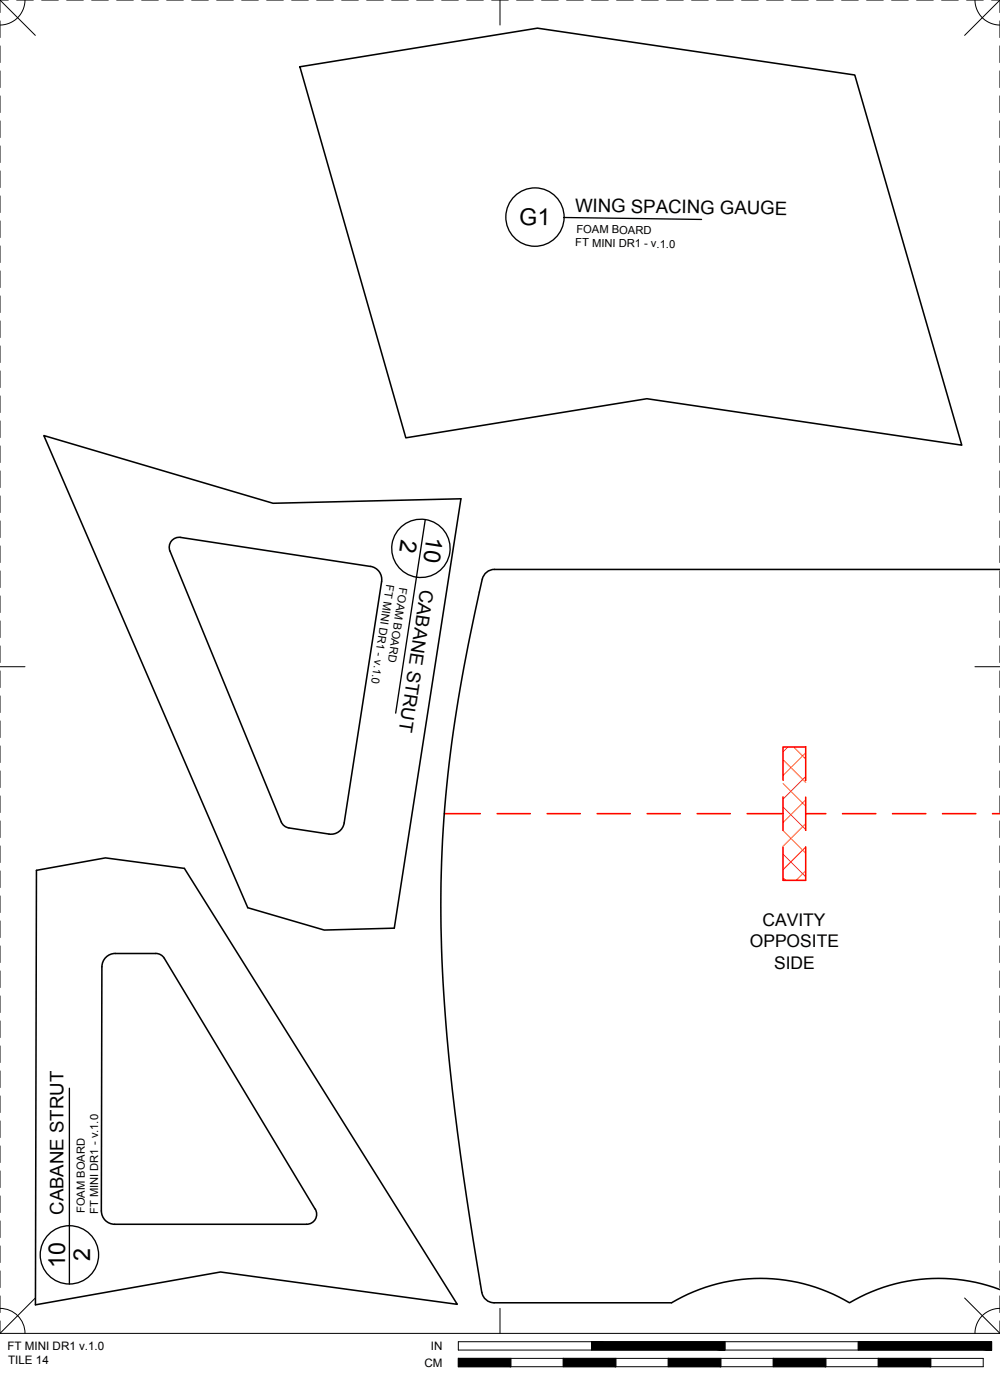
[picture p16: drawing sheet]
<svg xmlns="http://www.w3.org/2000/svg" width="190mm" height="267mm" viewBox="0 0 190 267" stroke-linecap="round" stroke-linejoin="round" font-family="sans-serif">
<defs><g id="words">
<g font-size="4.4">
<text x="98.9" y="42.9" transform="rotate(1 98.9 42.9)">G1</text>
<text x="76.4" y="102.6" transform="rotate(99 76.4 102.6)">2</text>
<text x="81.3" y="102.2" transform="rotate(99 81.3 102.2)">10</text>
<text x="12.4" y="241.5" transform="rotate(-90 12.4 241.5)">10</text>
<text x="17.2" y="240.3" transform="rotate(-90 17.2 240.3)">2</text>
</g>
<g font-size="3.5">
<text x="109.5" y="40.4" transform="rotate(1 109.5 40.4)">WING SPACING GAUGE</text>
<text x="80.1" y="112.2" transform="rotate(99 80.1 112.2)">CABANE STRUT</text>
<text x="12.1" y="231.4" transform="rotate(-90 12.1 231.4)">CABANE STRUT</text>
</g>
<g font-size="3.3">
<text x="145.2" y="176.5">CAVITY</text>
<text x="142.8" y="180.5">OPPOSITE</text>
<text x="147.5" y="184.5">SIDE</text>
</g>
<g font-size="2.2">
<text x="1.4" y="257.2">FT MINI DR1 v.1.0</text>
<text x="82.1" y="257.2">IN</text>
<text x="1.5" y="259.8">TILE 14</text>
<text x="80.8" y="260.4">CM</text>
</g>
<g font-size="2.1">
<text x="109.6" y="46.9" transform="rotate(1 109.6 46.9)">FT MINI DR1 - v.1.0</text>
<text x="109.8" y="44.4" transform="rotate(1 109.8 44.4)">FOAM BOARD</text>
<text x="73.6" y="111.3" transform="rotate(99 73.6 111.3)">FT MINI DR1 - v.1.0</text>
<text x="76.1" y="111.9" transform="rotate(99 76.1 111.9)">FOAM BOARD</text>
<text x="16.1" y="231.1" transform="rotate(-90 16.1 231.1)">FOAM BOARD</text>
<text x="18.7" y="231.3" transform="rotate(-90 18.7 231.3)">FT MINI DR1 - v.1.0</text>
</g>
</g></defs>
<!-- layer: 01 CUT -->
<path d="M57.1 12.7l45.3-7.3 60.4 8.9 20.4 70.5-60-8.8-45.9 7.4zM8.4 83l43.6 12.9 35.8-.9-12.7 81.8-13.3 .4-14.6-4.3zM190.5 108.5h-96.3a2.38 2.38 0 0 0-2.3 1.8 276.8 276.8 0 0 0-7.8 53.8 307.7 307.7 0 0 0 3.1 51.8 814.4 814.4 0 0 0 4.6 30.3M53.6 156.6a1.91 1.91 0 0 0 1.4 1.1l7.7 1.2a2.53 2.53 0 0 0 2.9-2.1l7.1-46a2.52 2.52 0 0 0-2.1-2.9l-36.2-5.5a1.91 1.91 0 0 0-2 2.6l21.2 51.6M6.9 165.8l13.2-2.4 15 2 52 83.1-45.1-6.2-35.2 6.3zM19.3 230.7a2.54 2.54 0 0 0 2.5 2.5h36.6M60 230.3l-28.7-47.7a1.91 1.91 0 0 0-1.6-1h-7.8a2.52 2.52 0 0 0-2.5 2.6l-.1 46.5M60.1 230.3a1.91 1.91 0 0 1-1.7 2.9M91.8 246.2a2.38 2.38 0 0 0 2.3 2M190.5 245.7a33.2 33.2 0 0 0-28.7 2.5 33.2 33.2 0 0 0-33.9 0h-33.8" fill="none" stroke="#000" stroke-width=".3"/>
<!-- layer: 02 SCORE -->
<g fill="none" stroke="#f00" stroke-width=".3">
<path d="M84.6 155h6.9M94.7 155h6.3M104.2 155h6.4M113.7 155h6.4M123.3 155h6.3M132.8 155h6.3M142.3 155h6.9M149.2 148.7v-6.4h4.3v6.4M149.2 151.8v6.4M153.5 155h3.8M153.5 151.8v6.4M160.5 155h6.3"/>
<path d="M170 155h6.4M179.5 155h6.4M189.1 155h1.4M149.2 161.4v6.3h4.3v-6.3"/>
</g>
<!-- layer: 06 CAVITY -->
<g fill="none" stroke="#ff7f00" stroke-width=".2">
<path d="M149.2 158.2l4.3 4.3M149.2 153.7l4.3 4.4M149.2 149.2l4.3 4.4M149.2 144.7l4.3 4.4M150.1 142.3l-.9 .9M151.2 142.3l2.3 2.3M153.5 143.4l-4.3 4.3M153.5 147.9l-4.3 4.3M153.5 152.4l-4.3 4.3M153.5 156.9l-4.3 4.3M149.2 167.2l.5 .5M149.2 162.7l4.3 4.3"/>
<path d="M153.5 161.4l-4.3 4.3M153.5 165.9l-1.9 1.8"/>
</g>
<!-- layer: 23 NOTES -->
<g fill="none" stroke="#000" stroke-width=".25">
<path d="M107.5 41.4l26.1 .4M81 99l-5.6 36.8M13.2 207.3v37.3"/>
<circle cx="101.9" cy="41.4" r="5.6"/>
<circle cx="80.2" cy="104.5" r="5.6"/>
<circle cx="13.2" cy="239.1" r="5.6"/>
</g>
<!-- layer: 22 TILED -->
<g fill="#000" stroke="#000" stroke-width=".19">
<path d="M87.3 258.8l10 1.6v-1.6zM87.3 258.8l10 1.6h-10z"/>
<path d="M107.3 258.8l10 1.6v-1.6zM107.3 258.8l10 1.6h-10z"/>
<path d="M127.3 258.8l10 1.6v-1.6zM127.3 258.8l10 1.6h-10z"/>
<path d="M112.7 255.6l25.4 1.6v-1.6zM112.7 255.6l25.4 1.6h-25.4z"/>
<path d="M147.3 258.8l10 1.6v-1.6zM147.3 258.8l10 1.6h-10z"/>
<path d="M167.3 258.8l10 1.6v-1.6zM167.3 258.8l10 1.6h-10z"/>
<path d="M163.5 255.6l25.4 1.6v-1.6zM163.5 255.6l25.4 1.6h-25.4z"/>
</g>
<g fill="none" stroke="#000" stroke-width=".19">
<path d="M0 0h1.6M0 0v2.4M0 4v3.2M0 8.7v3.2M0 13.5v3.2M0 18.3v3.1M0 0l6.7 6.7M3.2 0h3.1M4.8 0a4.8 4.8 0 0 1-4.8 4.8M7.9 0h3.2M12.7 0h3.2M17.5 0h3.1"/>
<path d="M22.2 0h3.2M27 0h3.2M31.7 0h3.2M36.5 0h3.2M41.3 0h3.1M46 0h3.2M50.8 0h3.2M55.6 0h3.1M60.3 0h3.2M65.1 0h3.2M69.8 0h3.2M74.6 0h3.2"/>
<path d="M79.4 0h3.1M84.1 0h3.2M88.9 0h3.2M93.7 0h3.1M95.2 0v4.8M98.4 0h3.2M103.2 0h3.2M107.9 0h3.2M112.7 0h3.2M117.5 0h3.1M122.2 0h3.2M127 0h3.2"/>
<path d="M131.8 0h3.1M136.5 0h3.2M141.3 0h3.2M146 0h3.2M150.8 0h3.2M155.6 0h3.1M160.3 0h3.2M165.1 0h3.2M169.9 0h3.1M174.6 0h3.2M179.4 0h3.2M184.1 0h3.2"/>
<path d="M185.7 0a4.8 4.8 0 0 0 4.8 4.8M188.9 0h1.6M190.5 0v2.4M190.5 4v3.2M190.5 8.7v3.2M190.5 13.5v3.2M190.5 18.3v3.1M190.5 0l-6.7 6.7M0 23v3.2M0 27.8v3.2M0 32.6v3.1M0 37.3v3.2"/>
<path d="M190.5 23v3.2M190.5 27.8v3.2M190.5 32.6v3.1M190.5 37.3v3.2M0 42.1v3.2M0 46.8v3.2M0 51.6v3.2M0 56.4v3.1M190.5 42.1v3.2M190.5 46.8v3.2M190.5 51.6v3.2M190.5 56.4v3.1"/>
<path d="M0 61.1v3.2M0 65.9v3.2M0 70.7v3.1M0 75.4v3.2M190.5 61.1v3.2M190.5 65.9v3.2M190.5 70.7v3.1M190.5 75.4v3.2M0 80.2v3.2M0 84.9v3.2M0 89.7v3.2M0 94.5v3.1"/>
<path d="M0 99.2v3.2M190.5 80.2v3.2M190.5 84.9v3.2M190.5 89.7v3.2M190.5 94.5v3.1M190.5 99.2v3.2M0 104v3.2M0 108.8v3.1M0 113.5v3.2M0 118.3v3.2M190.5 104v3.2M190.5 108.8v3.1"/>
<path d="M190.5 113.5v3.2M190.5 118.3v3.2M0 127h4.8M0 123v3.2M0 127.8v3.2M0 132.6v3.1M0 137.3v3.2M185.7 127h4.8M190.5 123v3.2M190.5 127.8v3.2M190.5 132.6v3.1M190.5 137.3v3.2"/>
<path d="M0 142.1v3.2M0 146.9v3.1M0 151.6v3.2M0 156.4v3.2M190.5 142.1v3.2M190.5 146.9v3.1M190.5 151.6v3.2M190.5 156.4v3.2M0 161.1v3.2M0 165.9v3.2M0 170.7v3.1M0 175.4v3.2"/>
<path d="M190.5 161.1v3.2M190.5 165.9v3.2M190.5 170.7v3.1M190.5 175.4v3.2M0 180.2v3.2M0 185v3.1M0 189.7v3.2M0 194.5v3.2M0 199.2v3.2M190.5 180.2v3.2M190.5 185v3.1M190.5 189.7v3.2"/>
<path d="M190.5 194.5v3.2M190.5 199.2v3.2M0 204v3.2M0 208.8v3.1M0 213.5v3.2M0 218.3v3.2M190.5 204v3.2M190.5 208.8v3.1M190.5 213.5v3.2M190.5 218.3v3.2M0 223.1v3.1M0 227.8v3.2"/>
<path d="M0 232.6v3.2M0 237.3v3.2M190.5 223.1v3.1M190.5 227.8v3.2M190.5 232.6v3.2M190.5 237.3v3.2M0 242.1v3.2M0 246.9v3.1M0 251.6v2.4M0 254h190.5M0 249.2a4.8 4.8 0 0 1 4.8 4.8M6.7 247.3l-6.7 6.7"/>
<path d="M87.3 255.6h101.6v1.6h-101.6zM87.3 258.8h100v1.6h-100zM95.2 249.2v4.8M97.3 258.8v1.6M107.3 258.8v1.6M112.7 255.6v1.6M117.3 258.8v1.6M127.3 258.8v1.6M137.3 258.8v1.6M138.1 255.6v1.6M147.3 258.8v1.6M157.3 258.8v1.6"/>
<path d="M163.5 255.6v1.6M167.3 258.8v1.6M177.3 258.8v1.6M183.8 247.3l6.7 6.7M190.5 249.2a4.8 4.8 0 0 0-4.8 4.8M190.5 242.1v3.2M190.5 246.9v3.1M190.5 251.6v2.4"/>
</g>
<use href="#words"/>
</svg>
